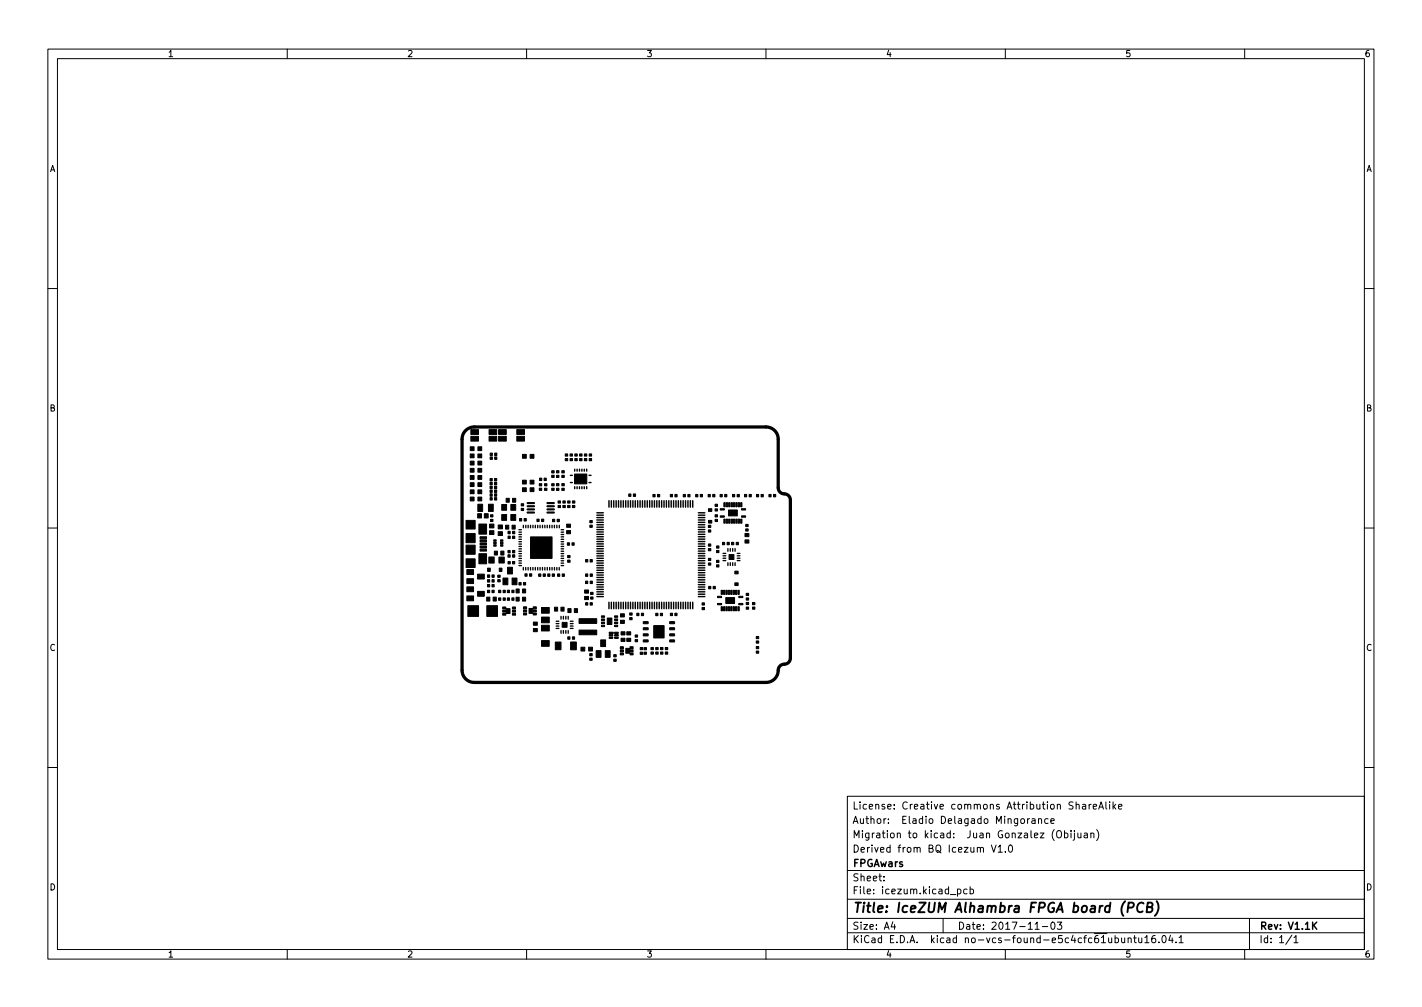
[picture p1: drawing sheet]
<svg xmlns="http://www.w3.org/2000/svg" width="297mm" height="210mm" viewBox="0 0 297 210" stroke-linecap="round" stroke-linejoin="round" font-family="sans-serif">
<defs><g id="words">
<text font-size="2.8" x="178" y="190.6">Title: IceZUM Alhambra FPGA board (PCB)</text>
<g font-size="2.1">
<text x="178" y="172">Author: Eladio Delagado Mingorance</text>
<text x="178" y="169">License: Creative commons Attribution ShareAlike</text>
<text x="178" y="178">Derived from BQ Icezum V1.0</text>
<text x="178" y="175">Migration to kicad: Juan Gonzalez (Obijuan)</text>
<text x="178" y="184">Sheet:</text>
<text x="178" y="181">FPGAwars</text>
<text x="178" y="186.7">File: icezum.kicad_pcb</text>
<text x="178" y="196.9">KiCad E.D.A. kicad no-vcs-found-e5c4cfc61ubuntu16.04.1</text>
<text x="178" y="194.1">Size: A4</text>
<text x="200" y="194.1">Date: 2017-11-03</text>
<text x="263" y="194.1">Rev: V1.1K</text>
<text x="263" y="196.9">Id: 1/1</text>
</g>
<g font-size="1.8">
<text x="35" y="11.9">1</text>
<text x="85" y="11.9">2</text>
<text x="135" y="11.9">3</text>
<text x="185" y="11.9">4</text>
<text x="235" y="11.9">5</text>
<text x="285" y="11.9">6</text>
<text x="10.3" y="35.9">A</text>
<text x="285.3" y="35.9">A</text>
<text x="10.3" y="85.9">B</text>
<text x="285.3" y="85.9">B</text>
<text x="10.3" y="135.9">C</text>
<text x="285.3" y="135.9">C</text>
<text x="10.3" y="185.9">D</text>
<text x="285.3" y="185.9">D</text>
<text x="35" y="199.9">1</text>
<text x="85" y="199.9">2</text>
<text x="135" y="199.9">3</text>
<text x="185" y="199.9">4</text>
<text x="235" y="199.9">5</text>
<text x="285" y="199.9">6</text>
</g>
</g></defs>
<g fill="none" stroke="#000" stroke-width=".21">
<path d="M10 10.2h277v190.1h-277zM12 12.2h273v186.1h-273zM60 10.2v2M110 10.2v2M160 10.2v2M210 10.2v2M260 10.2v2M10 60.2h2M285 60.2h2M10 110.2h2M285 110.2h2M10 160.2h2"/>
<path d="M177 166.3h108v32h-108zM207.1 176.4l.5 1.5 .5-1.5M208.5 176.9l.4-.5v1.5M208.5 177.9h.9M210 177.8v.1M210.8 176.6l.2-.2a.8 .8 0 0 1 .5 .8 .8 .8 0 0 1-.5 .7l-.2-.1-.2-.4zM213.4 171l.3-.1 .3 .3v.4l-.3 .3h-.3l-.2-.3zM214.6 170.9v1M215.1 170.9l-.5 .3M215.6 171h.5l.1 .9M216.2 171.3l-.5 .1-.2 .2 .2 .3h.5M216.9 171.1l.2-.2 .4 .1 .1 .9"/>
<path d="M216.9 170.9v1M218.9 171l-.4-.1-.3 .3 .2 .7h.5M219.5 171.4l.7-.1-.1-.3-.4-.1-.2 .2 .1 .8h.5M220.2 173.2a1.72 1.72 0 0 0 0 2.3M220.8 173.6l.3-.2a.5 .5 0 0 1 .6 .5v.5a.5 .5 0 0 1-.5 .6 .5 .5 0 0 1-.5-.6zM222.4 174l.4-.1 .3 .3-.2 .7h-.5M222.4 173.4v1.5M223.7 173.4v.2M223.7 173.9v1M224.4 173.9v1.3l-.3 .2M224.4 173.4v.2M224.8 168.1l.2-.2 .4 .1v.9"/>
<path d="M225.1 173.9l.1 1h.4l.2-.1M225.8 173.9v1M226.1 168h.6l.1 .9M226.5 174h.6v.9M226.8 168.3l-.5 .1-.2 .2 .2 .3h.5M227.1 174.3l-.5 .1-.2 .2 .2 .3h.5M227.5 167.9v1M227.9 174.1l.2-.2 .3 .1 .1 .9M227.9 173.9v1M227.9 167.9l-.4 .3M228.4 168.4l.7-.1-.1-.3-.4-.1-.2 .2v.8h.6M229.1 173.2a1.72 1.72 0 0 1 0 2.3"/>
<path d="M229.5 168.9l.5-1.5 .5 1.5M229.6 168.5h.8M231 167.4v1.3l.2 .2M231.8 167.4v.2M231.8 167.9v1M232.5 167.4v1.5M232.6 168.4l.5 .5M233.1 167.9l-.6 .6M233.6 168.4l.8-.1-.1-.3-.4-.1-.3 .2 .1 .8h.6M285 160.2h2M60 198.3v2M110 198.3v2"/>
<path d="M160 198.3v2M177 194.8h108M177 191.8h108M177 187.8h108M177 181.8h108M184.6 183.8v.1M184.6 183v.1M186.5 192.5l-.4 1h1M186.9 193v1M197 191.8v3M200 185.7l.4-.1 .3 .3-.1 .7h-.6M200 185.6v1.5"/>
<path d="M202 185.7l-.4-.1-.3 .3 .1 .7h.6M202.6 185.7l.5-.1 .3 .3-.2 .7h-.6M202.6 185.1v1.5M210 198.3v2M216.2 194h.9M217.7 193.5h1.2M219.6 192.7l.3-.2a.8 .8 0 0 1 .5 .8 .8 .8 0 0 1-.5 .7l-.3-.1-.1-.4zM220.9 192.5h.9l-.5 .6 .4 .1v.7l-.2 .1-.6-.1M232.9 195.9l.5-.1 .2 .3-.1 .7h-.6M232.9 195.3v1.5M234.3 195.8l.1 1h.3l.2-.1M234.9 195.8v1"/>
<path d="M235.6 196l.3-.2 .3 .1 .1 .9M235.6 195.8v1M236.8 195.8h.6M237 195.3v1.3l.4 .2M237.9 195.8v1h.4l.2-.1M238.5 195.8v1M239.1 195.8l.5-.5v1.5M239.1 196.8h.9M241.3 195.3l-.4 .1a1.01 1.01 0 0 0 0 1.4l.5-.1v-.5l-.3-.3h-.2l-.3 .3M242.1 196.7v.1M242.9 195.4l.2-.1a.8 .8 0 0 1 .5 .8 .8 .8 0 0 1-.5 .7 1 1 0 0 1-.2-1.4zM244.5 195.3l-.4 1h1"/>
<path d="M244.9 195.8v1M245.6 196.7v.1M246.3 195.8l.4-.5v1.5M246.3 196.8h.8M260 198.3v2M261 191.8v6.5M269.9 195.3l-1.3 1.9M270.3 195.8l.4-.5v1.5M270.3 196.8h.8"/>
</g>
<g fill="none" stroke="#000" stroke-width=".3">
<path d="M119.1 99.3h.4M120 98v.4M120.5 98v.4M121 98v.4M121.5 98v.4M122 98v.4M122.5 98v.4M123 99.3h.4M119.1 100.8h.4M120 101.6v.4M120.5 101.6v.4M121 101.6v.4"/>
<path d="M121.5 101.6v.4M122 101.6v.4M122.5 101.6v.4M123 100.8h.4M124.7 107.1h1.3M124.7 107.6h1.3M124.7 108.1h1.3M124.7 108.6h1.3M124.7 109.1h1.3M124.7 109.6h1.3M124.7 110.1h1.3M124.7 110.6h1.3"/>
<path d="M124.7 111.1h1.3M124.7 111.6h1.3M124.7 112.1h1.3M124.7 112.6h1.3M124.7 113.1h1.3M124.7 113.6h1.3M124.7 114.1h1.3M124.7 114.6h1.3M124.7 115.1h1.3M124.7 115.6h1.3M124.7 116.1h1.3M124.7 116.6h1.3"/>
<path d="M124.7 117.1h1.3M124.7 117.6h1.3M124.7 118.1h1.3M124.7 118.6h1.3M124.7 119.1h1.3M124.7 119.6h1.3M127.2 104.5v1.4M127.7 104.5v1.4M128.2 104.5v1.4M128.7 104.5v1.4M129.2 104.5v1.4M129.7 104.5v1.4"/>
<path d="M130.2 104.5v1.4M130.7 104.5v1.4M131.2 104.5v1.4M131.7 104.5v1.4M132.2 104.5v1.4M132.7 104.5v1.4M133.2 104.5v1.4M133.7 104.5v1.4M134.2 104.5v1.4M134.7 104.5v1.4M135.2 104.5v1.4M135.7 104.5v1.4"/>
<path d="M136.2 104.5v1.4M136.7 104.5v1.4M137.2 104.5v1.4M137.7 104.5v1.4M138.2 104.5v1.4M138.7 104.5v1.4M139.2 104.5v1.4M139.7 104.5v1.4M140.2 104.5v1.4M140.7 104.5v1.4M141.2 104.5v1.4M141.7 104.5v1.4"/>
<path d="M142.2 104.5v1.4M142.7 104.5v1.4M143.2 104.5v1.4M143.7 104.5v1.4M144.2 104.5v1.4M144.7 104.5v1.4M145.9 107.1h1.3M145.9 107.6h1.3M145.9 108.1h1.3M145.9 108.6h1.3M145.9 109.1h1.3M145.9 109.6h1.3"/>
<path d="M145.9 110.1h1.3M145.9 110.6h1.3M145.9 111.1h1.3M145.9 111.6h1.3M145.9 112.1h1.3M145.9 112.6h1.3M145.9 113.1h1.3M145.9 113.6h1.3M145.9 114.1h1.3M145.9 114.6h1.3M145.9 115.1h1.3M145.9 115.6h1.3"/>
<path d="M145.9 116.1h1.3M145.9 116.6h1.3M145.9 117.1h1.3M145.9 117.6h1.3M145.9 118.1h1.3M145.9 118.6h1.3M145.9 119.1h1.3M145.9 119.6h1.3M124.7 120.1h1.3M124.7 120.6h1.3M124.7 121.1h1.3M124.7 121.6h1.3"/>
<path d="M124.7 122.1h1.3M124.7 122.6h1.3M124.7 123.1h1.3M124.7 123.6h1.3M124.7 124.1h1.3M124.7 124.6h1.3M127.2 125.7v1.4M127.7 125.7v1.4M128.2 125.7v1.4M128.7 125.7v1.4M129.2 125.7v1.4M129.7 125.7v1.4"/>
<path d="M130.2 125.7v1.4M130.7 125.7v1.4M131.2 125.7v1.4M131.7 125.7v1.4M132.2 125.7v1.4M132.7 125.7v1.4M133.2 125.7v1.4M133.7 125.7v1.4M134.2 125.7v1.4M134.7 125.7v1.4M135.2 125.7v1.4M135.7 125.7v1.4"/>
<path d="M136.2 125.7v1.4M136.7 125.7v1.4M137.2 125.7v1.4M137.7 125.7v1.4M138.2 125.7v1.4M138.7 125.7v1.4M139.2 125.7v1.4M139.7 125.7v1.4M140.2 125.7v1.4M140.7 125.7v1.4M141.2 125.7v1.4M141.7 125.7v1.4"/>
<path d="M142.2 125.7v1.4M142.7 125.7v1.4M143.2 125.7v1.4M143.7 125.7v1.4M144.2 125.7v1.4M144.7 125.7v1.4M145.9 120.1h1.3M145.9 120.6h1.3M145.9 121.1h1.3M145.9 121.6h1.3M145.9 122.1h1.3M145.9 122.6h1.3"/>
<path d="M145.9 123.1h1.3M145.9 123.6h1.3M145.9 124.1h1.3M145.9 124.6h1.3M274.4 193.2l.7 .8M275.1 192.5l-.9 .9"/>
</g>
<path d="M235.6 189.5h.8l.3-.2a.51 .51 0 0 0-.2-.8h-.7l-.3 2M238.9 188.7a.88 .88 0 0 0-1-.1 .88 .88 0 0 0-.4 1 .69 .69 0 0 0 .3 .8 .69 .69 0 0 0 .9-.1M239.6 189.4h.7l.3-.2 .2-.4-.2-.2-.8-.1-.3 2h.8l.3-.2a.53 .53 0 0 0 0-.8l-.3-.1M241.6 188.2a2.32 2.32 0 0 1-.4 3" fill="none" stroke="#000" stroke-width=".4"/>
<path d="M97.3 89.9l.9-.6 .9-.2h60.9a2.54 2.54 0 0 1 2.6 2.6v10.1a1.47 1.47 0 0 0 1.7 1.4l.6 .5 .2 .7v33a1.47 1.47 0 0 1-1.7 1.4 1.47 1.47 0 0 0-.9 1.6 2.54 2.54 0 0 1-2.5 2.1h-60.9a2.54 2.54 0 0 1-2.6-2.6v-48.2l.2-.9z" fill="none" stroke="#000" stroke-width=".68"/>
<g fill="#000" stroke="#000" stroke-width=".21">
<path d="M98.2 99.3h.8v.8h-.8zM98.2 97.8h.8v.8h-.8zM98.2 96.3h.8v.8h-.8zM98.2 94.8h.8v.8h-.8zM98.2 93.3h.8v.8h-.8zM98.4 89.7h1.6v1h-1.6zM98.4 91.1h1.6v1h-1.6zM99.8 99.3h.8v.8h-.8zM99.8 97.8h.8v.8h-.8zM99.8 96.3h.8v.8h-.8zM99.8 94.8h.8v.8h-.8zM99.8 93.3h.8v.8h-.8z"/>
<path d="M102.4 95.4h.4v.5h-.4zM102.4 94.6h.4v.5h-.4zM103.3 95.4h.5v.5h-.5zM103.3 94.6h.5v.5h-.5zM102.2 89.7h1.6v1h-1.6zM102.2 91.1h1.6v1h-1.6zM104.2 89.7h1.6v1h-1.6zM104.2 91.1h1.6v1h-1.6zM109.1 94.9h.8v.8h-.8zM108 89.7h1.6v1h-1.6zM108 91.1h1.6v1h-1.6zM110.7 94.9h.8v.8h-.8z"/>
<path d="M115.2 99.2h.6v.5h-.6zM115.2 98.3h.6v.4h-.6zM116.2 99.2h.6v.5h-.6zM116.2 98.3h.6v.4h-.6zM117.4 98.3h.5v.4h-.5zM117.4 99.2h.5v.5h-.5zM118.1 95.7h.5v.5h-.5zM118.1 94.8h.5v.4h-.5zM119.1 95.7h.5v.5h-.5zM119.1 94.8h.5v.4h-.5zM120.1 95.7h.5v.5h-.5zM120.1 94.8h.5v.4h-.5z"/>
<path d="M121.1 95.7h.5v.5h-.5zM121.1 94.8h.5v.4h-.5zM122.1 95.7h.5v.5h-.5zM122.1 94.8h.5v.4h-.5zM123.1 95.7h.5v.5h-.5zM123.1 94.8h.5v.4h-.5zM97.3 116.7h2v1.8h-2zM97.3 113.8h2v1.9h-2zM97.3 111.4h2v1.9h-2zM97.3 108.7h2v1.8h-2zM97.5 118.9h1.4v1h-1.4zM98.2 103.8h.8v.8h-.8z"/>
<path d="M98.2 102.3h.8v.8h-.8zM98.2 100.8h.8v.8h-.8zM99.8 119.9h1.4v1h-1.4zM99.8 107.3h.8v.8h-.8zM100 115.6h1.6v2.1h-1.6zM100 109.4h1.6v2.1h-1.6zM100.3 114.7h1.3v.4h-1.3zM100.3 114h1.3v.4h-1.3zM100.3 112.1h1.3v.4h-1.3zM100.3 112.7h1.3v.4h-1.3zM100.3 113.4h1.3v.4h-1.3zM99.8 103.8h.8v.8h-.8z"/>
<path d="M99.8 102.3h.8v.8h-.8zM99.8 100.8h.8v.8h-.8zM99.8 105.3h1v1.5h-1zM101.2 107.3h.8v.8h-.8zM101.9 118.6h.5v.7h-.5zM102.1 116.3h1.1v1.3h-1.1zM102.4 103.9h.4v.5h-.4zM102.4 103.1h.4v.5h-.4zM102.4 102.3h.4v.5h-.4zM102.4 101.5h.4v.5h-.4zM102.4 100.7h.4v.5h-.4zM102.4 99.9h.4v.5h-.4z"/>
<path d="M102.5 107.5h.5v.4h-.5zM102.5 108.4h.5v.5h-.5zM102 105.3h1v1.5h-1zM102.3 110.8h.9v.8h-.9zM102.3 109.4h.9v.8h-.9zM103.3 103.9h.5v.5h-.5zM103.3 103.1h.5v.5h-.5zM103.3 102.3h.5v.5h-.5zM103.3 101.5h.5v.5h-.5zM103.3 100.7h.5v.5h-.5zM103.3 99.9h.5v.5h-.5zM103.1 113.7h.5v.3h-.5z"/>
<path d="M103.1 113.2h.5v.3h-.5zM103.1 112.7h.5v.3h-.5zM103.3 115.1h.6v.8h-.6zM104.2 116.3h1.1v1.3h-1.1zM104.3 118.6h.6v.7h-.6zM104.8 107.4h1v1.2h-1zM104.8 105.3h1v1.2h-1zM104.1 111h.9v.8h-.9zM104.1 109.6h.9v.8h-.9zM104.6 113.7h.5v.3h-.5zM104.6 112.7h.5v.3h-.5zM104.6 113.2h.5v.3h-.5z"/>
<path d="M104.6 115.1h.7v.8h-.7zM106 118.4h1v1.4h-1zM106.1 114.9h.5v.5h-.5zM106.1 117.2h.5v.5h-.5zM106.1 111.9h.5v.5h-.5zM105.6 109.7h.7v.8h-.7zM105.7 104h.7v.9h-.7zM106.1 115.8h.5v.5h-.5zM106.1 110.9h.5v.5h-.5zM106.7 105.3h1v1.2h-1zM106.7 107.4h1v1.2h-1zM107.1 117.2h.4v.5h-.4z"/>
<path d="M107.1 111.9h.4v.5h-.4zM107.1 114.9h.4v.5h-.4zM107.1 115.8h.4v.5h-.4zM107.1 110.9h.4v.5h-.4zM107 109.7h.6v.8h-.6zM107.1 104h.6v.9h-.6zM108.5 108.3h.5v.5h-.5zM109.1 101.8h.8v.8h-.8zM109.1 100.3h.8v.8h-.8zM108.9 106.1h.5v.5h-.5zM108.9 105.2h.5v.4h-.5zM109.5 108.3h.4v.5h-.4z"/>
<path d="M109.7 119.8h.4v.5h-.4zM110.7 101.8h.8v.8h-.8zM110.7 100.3h.8v.8h-.8zM110.8 112.1h4.5v4.5h-4.5zM110.6 119.8h.5v.5h-.5zM112.2 108.4h.4v.5h-.4zM112.7 101h.5v.4h-.5zM112.7 101.9h.5v.5h-.5zM112.7 99.8h.5v.5h-.5zM112.5 119.8h.5v.5h-.5zM113.1 108.4h.5v.5h-.5zM113.7 99.8h.4v.5h-.4z"/>
<path d="M113.8 101.9h.5v.5h-.5zM113.8 101h.5v.4h-.5zM113.5 119.8h.4v.5h-.4zM115.2 101h.6v.4h-.6zM115.2 101.9h.6v.5h-.6zM115.4 108.4h.5v.5h-.5zM116.2 101h.6v.4h-.6zM116.2 101.9h.6v.5h-.6zM116.4 108.4h.4v.5h-.4zM116.6 105.5h.5v.5h-.5zM116.6 104.6h.5v.4h-.5zM117.4 101h.5v.4h-.5z"/>
<path d="M117.4 101.9h.5v.5h-.5zM117.6 104.6h.5v.4h-.5zM117.6 105.5h.5v.5h-.5zM118.4 109.4h.8v.7h-.8zM118.4 110.8h.8v.6h-.8zM118.5 113.3h.5v.5h-.5zM118.6 116h.5v.4h-.5zM118.6 116.9h.5v.5h-.5zM118.6 104.6h.5v.4h-.5zM118.6 105.5h.5v.5h-.5zM119.5 113.3h.4v.5h-.4zM120 99h2.6v2h-2.6z"/>
<path d="M119.6 105.5h.5v.5h-.5zM119.6 104.6h.5v.4h-.5zM122.3 116.8h.5v.5h-.5zM122.3 119.8h.5v.5h-.5zM123.3 116.8h.4v.5h-.4zM123.2 109.6h.5v.5h-.5zM123.2 108.7h.5v.4h-.5zM123.3 119.8h.4v.5h-.4zM131.3 103.1h.5v.5h-.5zM132.3 103.1h.5v.5h-.5zM136.4 103.2h.4v.5h-.4zM137.4 103.2h.4v.5h-.4z"/>
<path d="M140 103.2h.5v.5h-.5zM141 103.2h.4v.5h-.4zM142.7 103.2h.5v.5h-.5zM143.7 103.2h.4v.5h-.4zM145.3 103.2h.5v.5h-.5zM146.3 103.2h.4v.5h-.4zM147.9 103.2h.5v.5h-.5zM148 116.6h.5v.4h-.5zM148 117.5h.5v.5h-.5zM148 106.2h.7v.6h-.7zM148 108.7h.7v.5h-.7zM148 114.5h.5v.5h-.5z"/>
<path d="M148 113.6h.5v.4h-.5zM148 110.6h.5v.5h-.5zM148 109.7h.5v.4h-.5zM148.9 103.2h.4v.5h-.4zM149.4 107.5h.5v.4h-.5zM149.4 108.4h.5v.5h-.5zM149.4 105.3h.5v.4h-.5zM149.4 106.2h.5v.5h-.5zM149.7 117h.5v.4h-.5zM149.7 117.9h.5v.5h-.5zM149.7 114.9h.5v.5h-.5zM149.7 114h.5v.4h-.5z"/>
<path d="M150.5 107.7h.8v.3h-.8zM150.5 106.2h.8v.3h-.8zM150.4 103.2h.5v.5h-.5zM150.9 113.2h.5v.5h-.5zM151.2 108.4h.3v.8h-.3zM151.2 105h.3v.8h-.3zM151.4 103.2h.4v.5h-.4zM151.7 108.4h.3v.8h-.3zM151.7 105h.3v.8h-.3zM152.2 106.5h1.8v1.2h-1.8zM152.3 115.8h1v1h-1zM151.9 113.2h.4v.5h-.4z"/>
<path d="M152.2 108.4h.3v.8h-.3zM152.2 105h.3v.8h-.3zM152.7 108.4h.3v.8h-.3zM152.7 105h.3v.8h-.3zM153 103.2h.5v.5h-.5zM152.8 113.2h.5v.5h-.5zM153.2 108.4h.3v.8h-.3zM153.2 105h.3v.8h-.3zM154 103.2h.4v.5h-.4zM153.7 108.4h.3v.8h-.3zM153.7 105h.3v.8h-.3zM153.5 119.3h.7v.5h-.7z"/>
<path d="M153.8 113.2h.4v.5h-.4zM154.2 108.4h.3v.8h-.3zM154.2 105h.3v.8h-.3zM154.9 107.7h.8v.3h-.8zM154.9 106.2h.8v.3h-.8zM154.7 108.4h.3v.8h-.3zM154.7 105h.3v.8h-.3zM155.5 103.2h.5v.5h-.5zM155.8 110.4h.5v.5h-.5zM155.8 109.5h.5v.4h-.5zM155.6 112.7h.8v.7h-.8zM155.6 111.4h.8v.6h-.8z"/>
<path d="M156.5 103.2h.4v.5h-.4zM158 103.2h.5v.5h-.5zM159 103.2h.4v.5h-.4zM160.6 103.2h.5v.5h-.5zM161.6 103.2h.4v.5h-.4zM97.5 120.8h1.4v1h-1.4zM97.5 122.5h1.4v1h-1.4zM97.5 124.4h1.4v1h-1.4zM99.8 123.5h1.4v1h-1.4zM97.7 126.5h2.3v2.2h-2.3zM101.7 124.7h.6v.8h-.6zM101.8 122h.5v.5h-.5z"/>
<path d="M101.8 120h.5v.5h-.5zM101.8 121h.5v.5h-.5zM101.8 123.2h.5v.5h-.5zM102.8 122h.4v.5h-.4zM103 124.7h.7v.8h-.7zM102.8 120h.4v.5h-.4zM102.8 121h.4v.5h-.4zM102.8 123.2h.4v.5h-.4zM101.7 126.5h2.2v2.2h-2.2zM104 121h.5v.5h-.5zM104 120.1h.5v.4h-.5zM104.2 123.2h.4v.5h-.4z"/>
<path d="M104.2 124.8h.4v.5h-.4zM105.1 120.7h1v1.4h-1zM105.1 123.2h.5v.5h-.5zM105.1 124.8h.5v.5h-.5zM105 126.7h.7v.4h-.7zM105 127.4h.7v.4h-.7zM105 128h.7v.4h-.7zM106 124.8h.4v.5h-.4zM106 123.2h.4v.5h-.4zM105.8 127.1h.7v1h-.7zM106.9 124.8h.5v.5h-.5zM107 120.7h1v1.4h-1z"/>
<path d="M106.9 123.2h.5v.5h-.5zM107 128h.7v.4h-.7zM107 127.4h.7v.4h-.7zM107 126.7h.7v.4h-.7zM107.8 123h.7v.8h-.7zM108.4 121.6h.5v.5h-.5zM107.8 124.7h.7v.8h-.7zM109.1 123h.7v.8h-.7zM109.3 121.6h.5v.5h-.5zM109.4 126.7h.6v.4h-.6zM109.4 127.3h.6v.5h-.6zM109.4 128h.6v.4h-.6z"/>
<path d="M109.1 124.7h.7v.8h-.7zM110.5 127h.8v1.1h-.8zM111.4 128h.6v.4h-.6zM111.4 127.3h.6v.5h-.6zM111.4 126.7h.6v.4h-.6zM111.4 129.9h.8v.6h-.8zM111.4 131.2h.8v.7h-.8zM113.1 130.6h1.6v1.1h-1.6zM113.1 126.8h1.6v1.2h-1.6zM113.1 128.8h1.6v1.2h-1.6zM113.1 133.8h1.6v1.1h-1.6zM114.4 119.8h.5v.5h-.5z"/>
<path d="M115.4 119.8h.4v.5h-.4zM115.8 126.8h.7v.8h-.7zM116.5 119.8h.4v.5h-.4zM117.2 126.8h.6v.8h-.6zM116 134.1h1.2v1.6h-1.2zM117.4 119.8h.5v.5h-.5zM117.4 129.9h1.1v1.1h-1.1zM118.6 127.1h.7v.8h-.7zM118.6 133h.5v.5h-.5zM120 127.1h.6v.8h-.6zM119.6 133h.4v.5h-.4zM119.2 134h1.2v1.7h-1.2z"/>
<path d="M121 129.2h3.6v1h-3.6zM121 131.6h3.6v.9h-3.6zM121.4 135.1h.8v.8h-.8zM122.3 121.3h.5v.5h-.5zM122.3 125.8h.5v.5h-.5zM122.1 124.5h.8v.7h-.8zM122.1 123.2h.8v.6h-.8zM123.2 137.4h.5v.5h-.5zM123.2 136.5h.5v.4h-.5zM123.3 125.8h.4v.5h-.4zM123.3 121.3h.4v.5h-.4zM123 135.1h.8v.8h-.8z"/>
<path d="M123.4 124.6h.5v.5h-.5zM123.4 123.7h.5v.4h-.5zM124.5 135.9h1v1.3h-1zM125.5 133.6h1v1.4h-1zM125.6 130.5h.7v.3h-.7zM125.6 129.9h.7v.3h-.7zM125.6 129.2h.7v.3h-.7zM125.6 128.6h.7v.3h-.7zM126.4 135.9h1v1.3h-1zM127.3 133h.7v.3h-.7zM127.3 132.5h.7v.3h-.7zM127.3 132h.8v.3h-.8z"/>
<path d="M126.9 129h.9v1.4h-.9zM128.2 137.6h.5v.5h-.5zM128.2 136.7h.5v.4h-.5zM128.4 132h.7v.3h-.7zM128.4 132.5h.7v.3h-.7zM128.4 133h.7v.3h-.7zM128.4 128.6h.6v.3h-.6zM128.4 129.2h.6v.3h-.6zM128.4 129.9h.6v.3h-.6zM128.4 130.5h.6v.3h-.6zM129.6 135h.6v.4h-.6zM129.6 135.7h.6v.4h-.6z"/>
<path d="M129.6 136.3h.6v.4h-.6zM129.7 131.9h.8v.7h-.8zM129.7 133.3h.8v.6h-.8zM129.6 129.5h.8v.7h-.8zM129.6 128.2h.8v.6h-.8zM130.7 135.4h.8v1h-.8zM130.9 131.9h.8v.7h-.8zM130.9 133.3h.8v.6h-.8zM131.5 128h.5v.4h-.5zM131.5 128.9h.5v.5h-.5zM131.6 136.3h.7v.4h-.7zM131.6 135.7h.7v.4h-.7z"/>
<path d="M131.6 135h.7v.4h-.7zM132.7 133.5h.5v.5h-.5zM132.7 132.6h.5v.4h-.5zM133 128h.5v.5h-.5zM133.7 136.2h.5v.4h-.5zM133.7 135.2h.5v.5h-.5zM134 128h.4v.5h-.4zM134.5 136.2h.5v.4h-.5zM134.5 135.2h.5v.5h-.5zM134.4 129.8h.9l.1 .4h-1zM134.4 131.1h.9l.1 .3-1 .1zM134.4 132.4l.9-.1 .1 .4-1 .1z"/>
<path d="M134.4 133.6h.9l.1 .4h-1zM136 136.1h.5v.5h-.5zM136 135.2h.5v.4h-.5zM137 128h.4v.6h-.4zM137 136.1h.5v.5h-.5zM137 135.2h.5v.4h-.5zM137.9 128h.5v.6h-.5zM138 136.1h.5v.5h-.5zM138 135.2h.5v.4h-.5zM136.6 130.6h2.1v2.6h-2.1zM139 136.1h.5v.5h-.5zM139 135.2h.5v.4h-.5z"/>
<path d="M140 128h.5v.5h-.5zM139.9 133.6h.9l.1 .4h-.9zM139.9 132.4l.9-.1 .1 .4-.9 .1zM139.9 131.1h.9l.1 .3-.9 .1zM139.9 129.8h.9l.1 .4h-.9zM141 128h.4v.5h-.4zM146.6 125.9h.6v.4h-.6zM146.6 126.8h.6v.5h-.6zM148 122.4h.5v.5h-.5zM149 122.4h.4v.5h-.4zM150.6 123.2h.3v.9h-.3zM150.6 126.7h.3v.8h-.3z"/>
<path d="M149.9 124.5h.8v.3h-.8zM149.9 126h.8v.3h-.8zM151.1 123.2h.3v.9h-.3zM151.1 126.7h.3v.8h-.3zM151.6 123.2h.3v.9h-.3zM151.6 126.7h.3v.8h-.3zM152.1 123.2h.3v.9h-.3zM152.1 126.7h.3v.8h-.3zM152.6 123.2h.3v.9h-.3zM152.6 126.7h.3v.8h-.3zM153.1 123.2h.3v.9h-.3zM153.1 126.7h.3v.8h-.3z"/>
<path d="M151.6 124.8h1.8v1.2h-1.8zM153.6 123.2h.3v.9h-.3zM153.6 126.7h.3v.8h-.3zM154.1 123.2h.3v.9h-.3zM154.1 126.7h.3v.8h-.3zM153.5 121.7h.7v.6h-.7zM154.3 124.5h.9v.3h-.9zM154.3 126h.9v.3h-.9zM155.9 126.7h.5v.5h-.5zM155.9 125.8h.5v.4h-.5zM155.9 124.8h.5v.5h-.5zM155.9 123.9h.5v.4h-.5z"/>
<path d="M157.2 126.7h.5v.5h-.5zM157.2 125.8h.5v.5h-.5zM158 132.9h.5v.4h-.5zM158 133.8h.5v.5h-.5zM158 135.9h.5v.5h-.5zM158 135h.5v.4h-.5z"/>
</g>
<g fill="none" stroke="#000" stroke-width=".28">
<path d="M108.4 115.6h.5M108.4 110.6h.5M108.4 111.1h.5M108.4 111.6h.5M108.4 112.1h.5M108.4 112.6h.5M108.4 113.1h.5M108.4 113.6h.5M108.4 114.1h.5M108.4 114.6h.5M108.4 115.1h.5M108.4 116.1h.5"/>
<path d="M108.4 116.6h.5M108.4 117.1h.5M108.4 117.6h.5M108.4 118.1h.5M109.3 118.5v.5M109.3 109.7v.5M109.8 118.5v.5M109.8 109.7v.5M110.3 118.5v.5M110.3 109.7v.5M110.8 118.5v.5M110.8 109.7v.5"/>
<path d="M111.3 118.5v.5M111.3 109.7v.5M111.8 118.5v.5M111.8 109.7v.5M112.3 118.5v.5M112.3 109.7v.5M112.8 109.7v.5M112.8 118.5v.5M113.3 118.5v.5M113.3 109.7v.5M113.8 109.7v.5M113.8 118.5v.5"/>
<path d="M114.3 109.7v.5M114.3 118.5v.5M114.8 109.7v.5M114.8 118.5v.5M115.3 109.7v.5M115.3 118.5v.5M115.8 109.7v.5M115.8 118.5v.5M116.3 118.5v.5M116.3 109.7v.5M116.8 118.5v.5M116.8 109.7v.5"/>
<path d="M117.2 114.6h.5M117.2 115.6h.5M117.2 110.6h.5M117.2 111.1h.5M117.2 111.6h.5M117.2 112.1h.5M117.2 112.6h.5M117.2 113.1h.5M117.2 113.6h.5M117.2 114.1h.5M117.2 115.1h.5M117.2 116.1h.5"/>
<path d="M117.2 116.6h.5M117.2 117.1h.5M117.2 117.6h.5M117.2 118.1h.5M151 116h.6M151 116.6h.6M151 117h.6M151 115.6h.6M152 114.5v.6M152 117.5v.6M152.5 114.5v.6M152.5 117.5v.6"/>
<path d="M153.1 114.5v.6M153.1 117.5v.6M153.5 114.5v.6M153.5 117.5v.6M154 115.6h.6M154 116h.6M154 116.6h.6M154 117h.6M116.2 131.2h.5M116.2 130.7h.5M116.2 130.2h.5M116.2 129.7h.5"/>
<path d="M117.2 128.7v.6M117.2 131.7v.5M117.7 128.7v.6M117.7 131.7v.5M118.2 128.7v.6M118.2 131.7v.5M118.7 128.7v.6M118.7 131.7v.5M119.1 130.7h.6M119.1 130.2h.6M119.1 129.7h.6M119.1 131.2h.6"/>
</g>
<path d="M110.2 107h1.4M110.2 106.4h1.4M110.2 105.7h1.4M110.2 105h1.4M114.3 107h1.4M114.3 106.4h1.4M114.3 105.7h1.4M114.3 105h1.4" fill="none" stroke="#000" stroke-width=".44"/>
<use href="#words"/>
</svg>
